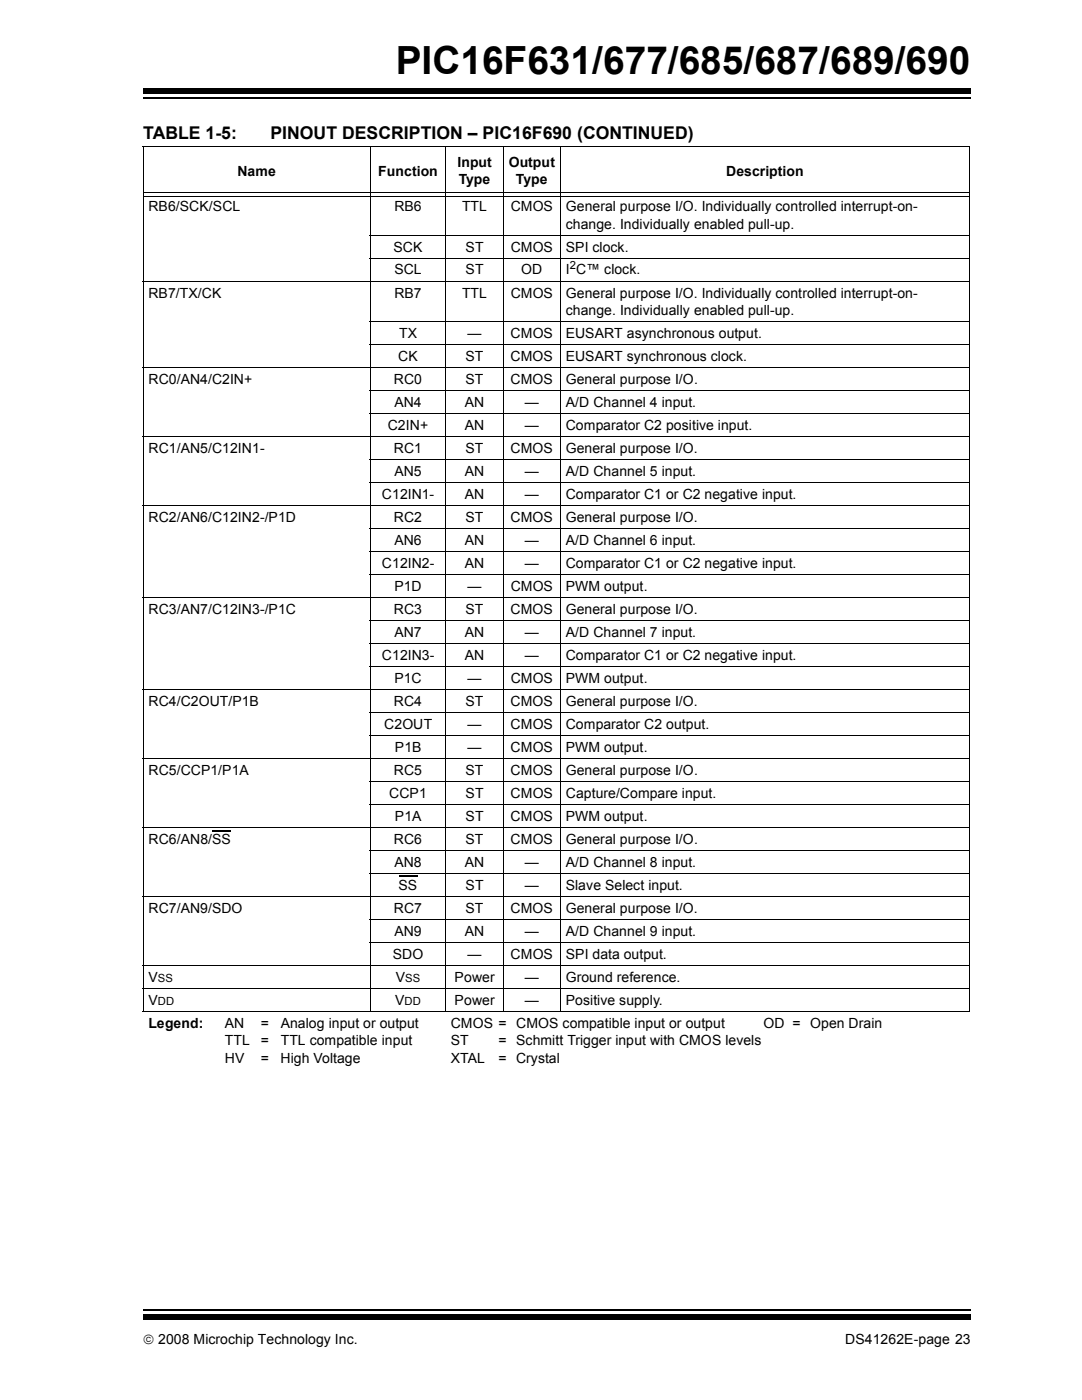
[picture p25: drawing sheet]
<svg xmlns="http://www.w3.org/2000/svg" width="216mm" height="279mm" viewBox="0 0 216 279" stroke-linecap="round" stroke-linejoin="round" font-family="sans-serif">
<defs><g id="words">
<text font-size="7.7" x="79" y="14.7">PIC16F631/677/685/687/689/690</text>
<g font-size="3.5">
<text x="28.6" y="27.7">TABLE 1-5:</text>
<text x="54" y="27.7">PINOUT DESCRIPTION – PIC16F690 (CONTINUED)</text>
</g>
<g font-size="2.8">
<text x="47.4" y="35.1">Name</text>
<text x="75.5" y="35.1">Function</text>
<text x="91.3" y="33.3">Input</text>
<text x="101.5" y="33.3">Output</text>
<text x="144.9" y="35.1">Description</text>
<text x="91.5" y="36.8">Type</text>
<text x="103" y="36.8">Type</text>
<text x="29.6" y="42.1">RB6/SCK/SCL</text>
<text x="78.7" y="42.1">RB6</text>
<text x="92.2" y="42.1">TTL</text>
<text x="101.9" y="42.1">CMOS</text>
<text x="112.9" y="45.6">change. Individually enabled pull-up.</text>
<text x="112.9" y="42.1">General purpose I/O. Individually controlled interrupt-on-</text>
<text x="78.5" y="50.2">SCK</text>
<text x="92.9" y="50.2">ST</text>
<text x="101.9" y="50.2">CMOS</text>
<text x="112.9" y="50.2">SPI clock.</text>
<text x="29.6" y="59.4">RB7/TX/CK</text>
<text x="78.7" y="59.4">RB7</text>
<text x="78.7" y="54.8">SCL</text>
<text x="92.2" y="59.4">TTL</text>
<text x="92.9" y="54.8">ST</text>
<text x="101.9" y="59.4">CMOS</text>
<text x="104" y="54.8">OD</text>
<text x="112.9" y="54.8">I C™ clock.</text>
<text x="112.9" y="59.4">General purpose I/O. Individually controlled interrupt-on-</text>
<text x="112.9" y="62.9">change. Individually enabled pull-up.</text>
<text x="79.6" y="67.5">TX</text>
<text x="93.3" y="67.5">—</text>
<text x="101.9" y="67.5">CMOS</text>
<text x="112.9" y="67.5">EUSART asynchronous output.</text>
<text x="29.6" y="76.7">RC0/AN4/C2IN+</text>
<text x="78.6" y="76.7">RC0</text>
<text x="79.5" y="72.1">CK</text>
<text x="92.9" y="76.7">ST</text>
<text x="92.9" y="72.1">ST</text>
<text x="101.9" y="76.7">CMOS</text>
<text x="101.9" y="72.1">CMOS</text>
<text x="112.9" y="76.7">General purpose I/O.</text>
<text x="112.9" y="72.1">EUSART synchronous clock.</text>
<text x="78.7" y="81.2">AN4</text>
<text x="92.8" y="81.2">AN</text>
<text x="104.7" y="81.2">—</text>
<text x="112.9" y="81.2">A/D Channel 4 input.</text>
<text x="77.4" y="85.9">C2IN+</text>
<text x="92.7" y="85.9">AN</text>
<text x="104.7" y="85.9">—</text>
<text x="112.9" y="85.9">Comparator C2 positive input.</text>
<text x="29.6" y="90.4">RC1/AN5/C12IN1-</text>
<text x="78.6" y="90.4">RC1</text>
<text x="78.7" y="95">AN5</text>
<text x="92.8" y="95">AN</text>
<text x="92.9" y="90.4">ST</text>
<text x="101.9" y="90.4">CMOS</text>
<text x="104.7" y="95">—</text>
<text x="112.9" y="90.4">General purpose I/O.</text>
<text x="112.9" y="95">A/D Channel 5 input.</text>
<text x="76.2" y="99.6">C12IN1-</text>
<text x="92.7" y="99.6">AN</text>
<text x="104.7" y="99.6">—</text>
<text x="112.9" y="99.6">Comparator C1 or C2 negative input.</text>
<text x="29.6" y="104.2">RC2/AN6/C12IN2-/P1D</text>
<text x="78.6" y="104.2">RC2</text>
<text x="92.9" y="104.2">ST</text>
<text x="101.9" y="104.2">CMOS</text>
<text x="112.9" y="104.2">General purpose I/O.</text>
<text x="76.2" y="113.4">C12IN2-</text>
<text x="78.7" y="108.8">AN6</text>
<text x="92.7" y="113.4">AN</text>
<text x="92.8" y="108.8">AN</text>
<text x="104.7" y="113.4">—</text>
<text x="104.7" y="108.8">—</text>
<text x="112.9" y="113.4">Comparator C1 or C2 negative input.</text>
<text x="112.9" y="108.8">A/D Channel 6 input.</text>
<text x="78.7" y="117.9">P1D</text>
<text x="93.3" y="117.9">—</text>
<text x="101.9" y="117.9">CMOS</text>
<text x="112.9" y="117.9">PWM output.</text>
<text x="29.6" y="122.5">RC3/AN7/C12IN3-/P1C</text>
<text x="78.6" y="122.5">RC3</text>
<text x="92.9" y="122.5">ST</text>
<text x="101.9" y="122.5">CMOS</text>
<text x="112.9" y="122.5">General purpose I/O.</text>
<text x="76.2" y="131.7">C12IN3-</text>
<text x="78.7" y="127.1">AN7</text>
<text x="92.7" y="131.7">AN</text>
<text x="92.8" y="127.1">AN</text>
<text x="104.7" y="131.7">—</text>
<text x="104.7" y="127.1">—</text>
<text x="112.9" y="131.7">Comparator C1 or C2 negative input.</text>
<text x="112.9" y="127.1">A/D Channel 7 input.</text>
<text x="78.7" y="136.3">P1C</text>
<text x="93.3" y="136.3">—</text>
<text x="101.9" y="136.3">CMOS</text>
<text x="112.9" y="136.3">PWM output.</text>
<text x="29.6" y="140.9">RC4/C2OUT/P1B</text>
<text x="78.6" y="140.9">RC4</text>
<text x="92.9" y="140.9">ST</text>
<text x="101.9" y="140.9">CMOS</text>
<text x="112.9" y="140.9">General purpose I/O.</text>
<text x="76.7" y="145.5">C2OUT</text>
<text x="93.3" y="145.5">—</text>
<text x="101.9" y="145.5">CMOS</text>
<text x="112.9" y="145.5">Comparator C2 output.</text>
<text x="29.6" y="154.6">RC5/CCP1/P1A</text>
<text x="78.6" y="154.6">RC5</text>
<text x="78.8" y="150">P1B</text>
<text x="92.9" y="154.6">ST</text>
<text x="93.3" y="150">—</text>
<text x="101.9" y="154.6">CMOS</text>
<text x="101.9" y="150">CMOS</text>
<text x="112.9" y="154.6">General purpose I/O.</text>
<text x="112.9" y="150">PWM output.</text>
<text x="77.7" y="159.2">CCP1</text>
<text x="92.9" y="159.2">ST</text>
<text x="101.9" y="159.2">CMOS</text>
<text x="112.9" y="159.2">Capture/Compare input.</text>
<text x="78.8" y="163.8">P1A</text>
<text x="92.9" y="163.8">ST</text>
<text x="101.9" y="163.8">CMOS</text>
<text x="112.9" y="163.8">PWM output.</text>
<text x="29.6" y="168.4">RC6/AN8/SS</text>
<text x="78.6" y="168.4">RC6</text>
<text x="78.7" y="173">AN8</text>
<text x="92.8" y="173">AN</text>
<text x="92.9" y="168.4">ST</text>
<text x="101.9" y="168.4">CMOS</text>
<text x="104.7" y="173">—</text>
<text x="112.9" y="168.4">General purpose I/O.</text>
<text x="112.9" y="173">A/D Channel 8 input.</text>
<text x="79.5" y="177.5">SS</text>
<text x="92.9" y="177.5">ST</text>
<text x="104.7" y="177.5">—</text>
<text x="112.9" y="177.5">Slave Select input.</text>
<text x="29.6" y="182.2">RC7/AN9/SDO</text>
<text x="78.6" y="182.2">RC7</text>
<text x="92.9" y="182.2">ST</text>
<text x="101.9" y="182.2">CMOS</text>
<text x="112.9" y="182.2">General purpose I/O.</text>
<text x="78.4" y="191.3">SDO</text>
<text x="78.7" y="186.7">AN9</text>
<text x="92.8" y="186.7">AN</text>
<text x="93.3" y="191.3">—</text>
<text x="101.9" y="191.3">CMOS</text>
<text x="104.7" y="186.7">—</text>
<text x="112.9" y="191.3">SPI data output.</text>
<text x="112.9" y="186.7">A/D Channel 9 input.</text>
<text x="29.6" y="195.9">V</text>
<text x="79" y="195.9">V</text>
<text x="90.7" y="195.9">Power</text>
<text x="104.7" y="195.9">—</text>
<text x="112.9" y="195.9">Ground reference.</text>
<text x="29.6" y="200.5">V</text>
<text x="78.9" y="200.5">V</text>
<text x="90.7" y="200.5">Power</text>
<text x="104.7" y="200.5">—</text>
<text x="112.9" y="200.5">Positive supply.</text>
<text x="29.6" y="205.1">Legend:</text>
<text x="44.9" y="205.1">AN</text>
<text x="44.9" y="208.6">TTL</text>
<text x="52" y="208.6">=</text>
<text x="52" y="205.1">=</text>
<text x="56" y="208.6">TTL compatible input</text>
<text x="56" y="205.1">Analog input or output</text>
<text x="90" y="208.6">ST</text>
<text x="90" y="205.1">CMOS = CMOS compatible input or output</text>
<text x="99.5" y="208.6">= Schmitt Trigger input with CMOS levels</text>
<text x="152.4" y="205.1">OD = Open Drain</text>
<text x="44.9" y="212.1">HV</text>
<text x="52" y="212.1">=</text>
<text x="56" y="212.1">High Voltage</text>
<text x="89.9" y="212.1">XTAL</text>
<text x="99.5" y="212.1">= Crystal</text>
<text x="28.6" y="268.1">© 2008 Microchip Technology Inc.</text>
<text x="168.7" y="268.1">DS41262E-page 23</text>
</g>
<g font-size="2.2">
<text x="113.7" y="53.7">2</text>
<text x="31.5" y="195.9">SS</text>
<text x="80.9" y="195.9">SS</text>
<text x="31.5" y="200.5">DD</text>
<text x="80.7" y="200.5">DD</text>
</g>
</g></defs>
<path d="M28.6 261.4h165.1" fill="none" stroke="#000" stroke-width=".34"/>
<path d="M28.6 262.4h165.1v1h-165.1z" fill="#000"/>
<path d="M28.6 17.3h165.1v5.4h-165.1z" fill="#fff"/>
<path d="M28.6 19.6h165.1" fill="none" stroke="#000" stroke-width=".34"/>
<path d="M28.6 17.7h165.1v1.1h-165.1z" fill="#000"/>
<path d="M42.3 165.8h3.8M79.5 174.9h3.8" fill="none" stroke="#000" stroke-width=".21"/>
<g fill="none" stroke="#000" stroke-width=".2">
<path d="M28.5 29.3h165M28.6 29.4v172.3M28.7 38.4h164.7M28.7 39.2h164.7M73.9 29.2v172.7M89 29.2v172.7M100.4 29.2v172.7M111.8 29.2v172.7M193.5 29.4v172.3M28.5 56.1h165M73.8 46.9h119.7M73.8 51.5h119.7"/>
<path d="M28.5 73.4h165M73.8 64.2h119.7M73.8 68.8h119.7M73.8 78h119.7M28.5 87.1h165M73.8 82.5h119.7M73.8 91.7h119.7M73.8 96.3h119.7M28.5 100.9h165M28.5 119.3h165M73.8 105.5h119.7M73.8 110.1h119.7"/>
<path d="M73.8 114.6h119.7M28.5 137.6h165M73.8 123.8h119.7M73.8 128.4h119.7M73.8 133h119.7M28.5 151.3h165M73.8 142.2h119.7M73.8 146.8h119.7M73.8 155.9h119.7M28.5 165.1h165M28.5 178.9h165M73.8 160.5h119.7"/>
<path d="M73.8 169.7h119.7M73.8 174.3h119.7M28.5 192.6h165M28.5 197.2h165M73.8 183.4h119.7M73.8 188h119.7M28.5 201.8h165"/>
</g>
<use href="#words"/>
</svg>
